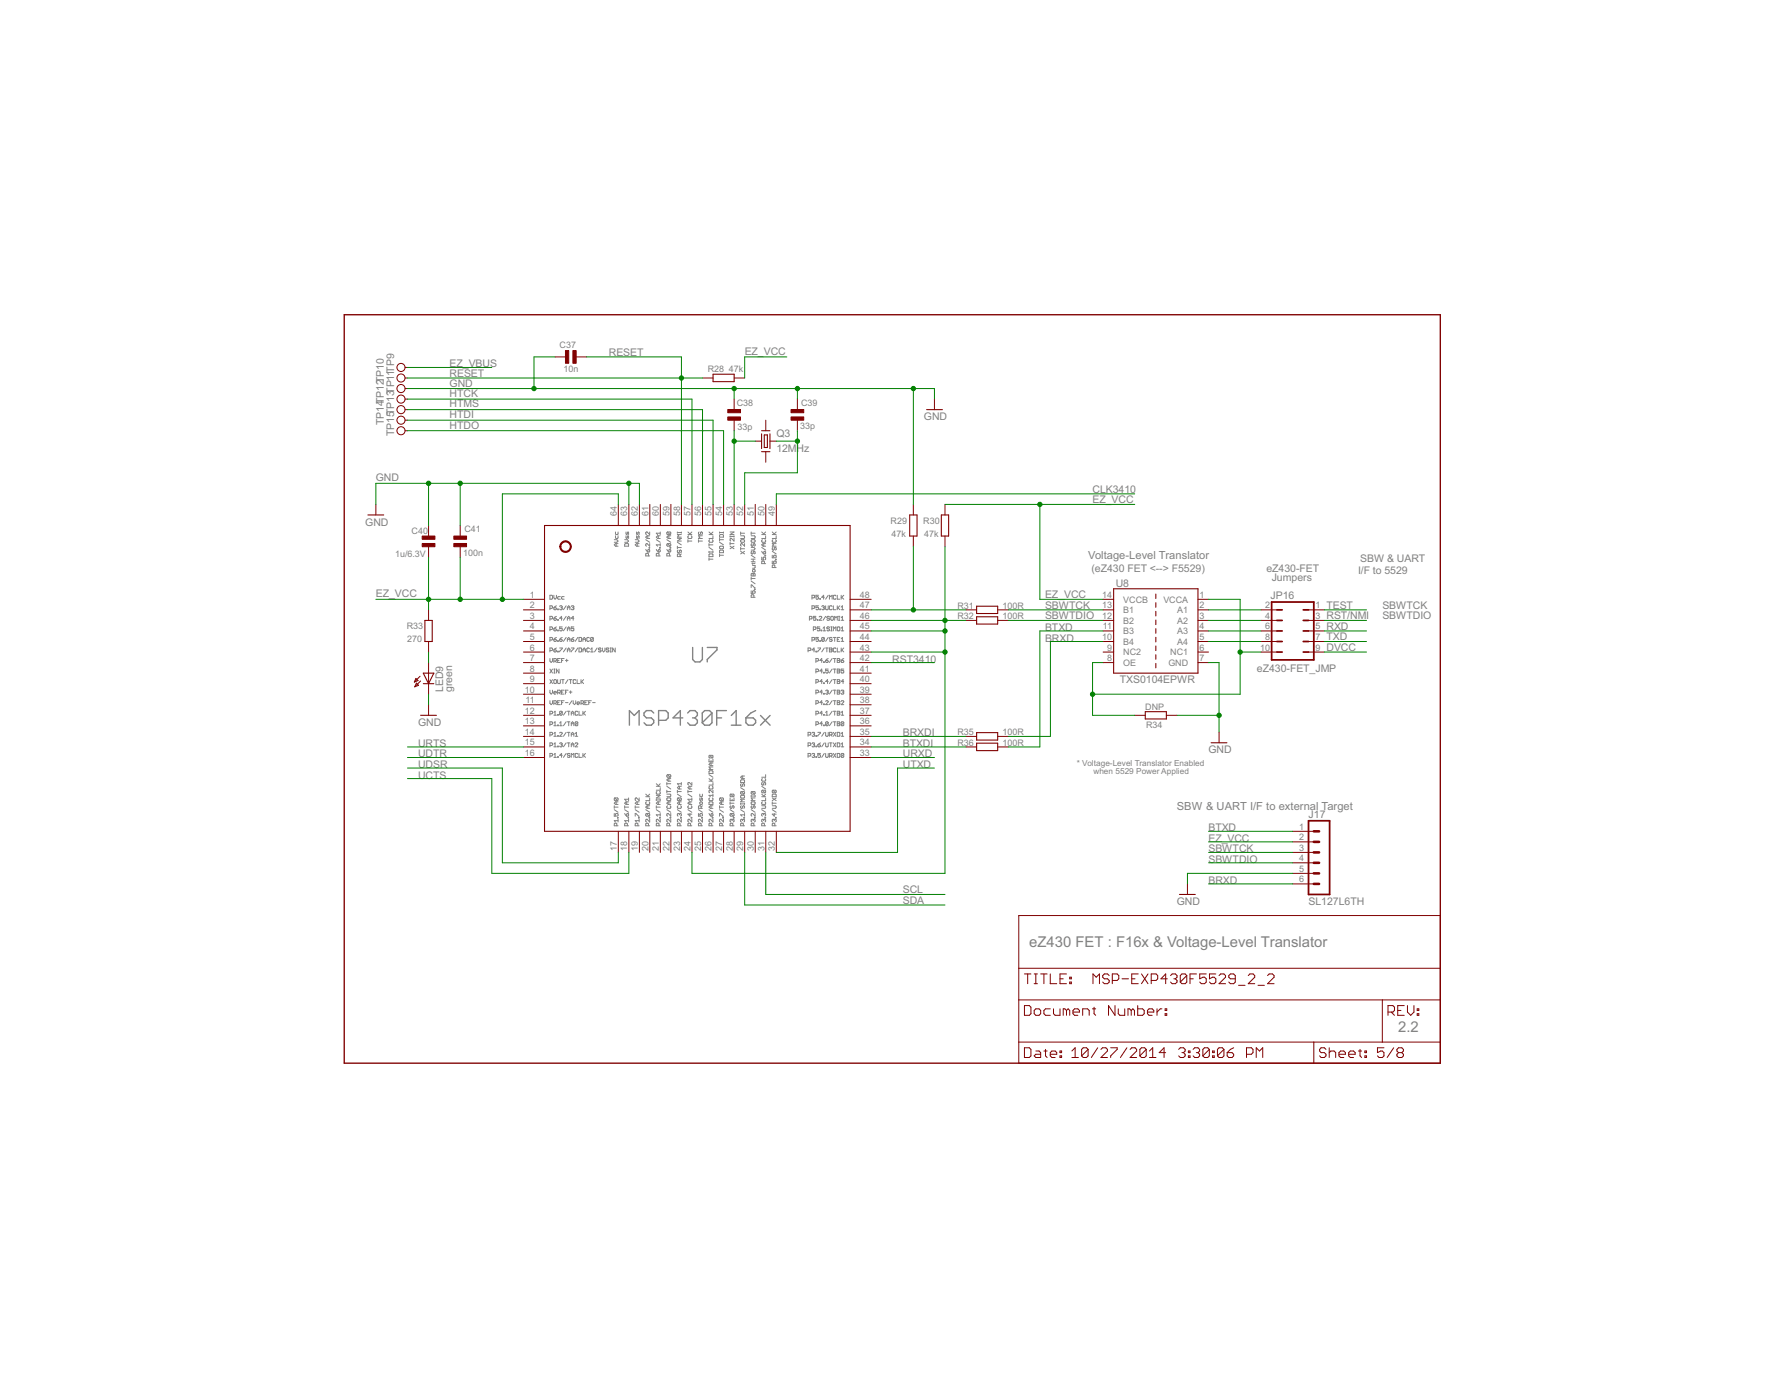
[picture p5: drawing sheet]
<svg xmlns="http://www.w3.org/2000/svg" width="279mm" height="216mm" viewBox="0 0 279 216" stroke-linecap="round" stroke-linejoin="round" font-family="sans-serif">
<defs><g id="words">
<g font-size="2.6" fill="#808080">
<text x="161.2" y="148.3">eZ430 FET : F16x &amp; Voltage-Level Translator</text>
<text x="219" y="161.5">2.2</text>
</g>
<g font-size="1.9" fill="#808080">
<text x="170.4" y="87.6">Voltage-Level Translator</text>
<text x="184.3" y="126.8">SBW &amp; UART I/F to external Target</text>
</g>
<g font-size="1.8" fill="#808080">
<text x="70.4" y="59">RESET</text>
<text x="70.4" y="57.5">EZ_VBUS</text>
<text x="95.3" y="55.7">RESET</text>
<text x="116.6" y="55.5">EZ_VCC</text>
<text x="70.4" y="62.1">HTCK</text>
<text x="70.4" y="63.8">HTMS</text>
<text x="70.4" y="65.4">HTDI</text>
<text x="70.4" y="60.6">GND</text>
<text x="144.7" y="65.8">GND</text>
<text x="60.1" y="66.6" transform="rotate(-90 60.1 66.6)">TP14TP12TP10</text>
<text x="61.8" y="68.3" transform="rotate(-90 61.8 68.3)">TP15TP13TP11TP9</text>
<text x="70.4" y="67.1">HTDO</text>
<text x="121.6" y="70.7">12MHz</text>
<text x="121.6" y="68.4">Q3</text>
<text x="58.9" y="75.3">GND</text>
<text x="171.1" y="77.2">CLK3410</text>
<text x="57.2" y="82.3">GND</text>
<text x="171.1" y="78.8">EZ_VCC</text>
<text x="170.9" y="89.5">(eZ430 FET &lt;--&gt; F5529)</text>
<text x="198.3" y="89.5">eZ430-FET</text>
<text x="212.7" y="89.9">I/F to 5529</text>
<text x="213" y="88.1">SBW &amp; UART</text>
<text x="58.9" y="93.5">EZ_VCC</text>
<text x="163.7" y="93.7">EZ_VCC</text>
<text x="163.7" y="95.3">SBWTCK</text>
<text x="174.7" y="91.9">U8</text>
<text x="199" y="93.8">JP16</text>
<text x="199.2" y="91">Jumpers</text>
<text x="207.8" y="95.3">TEST</text>
<text x="216.5" y="95.3">SBWTCK</text>
<text x="163.7" y="97">SBWTDIO</text>
<text x="163.7" y="98.8">BTXD</text>
<text x="163.7" y="100.4">B</text>
<text x="164.8" y="100.4">RXD</text>
<text x="207.8" y="97">RST/NMI</text>
<text x="207.8" y="98.6">RXD</text>
<text x="207.8" y="100.3">TXD</text>
<text x="207.8" y="101.9">DVCC</text>
<text x="216.5" y="97">SBWTDIO</text>
<text x="139.7" y="103.7">RST3410</text>
<text x="175.4" y="106.9">TXS0104EPWR</text>
<text x="196.9" y="105.1">eZ430-FET_JMP</text>
<text x="65.5" y="113.6">GND</text>
<text x="69.4" y="108.4" transform="rotate(-90 69.4 108.4)">LED9</text>
<text x="70.8" y="108.4" transform="rotate(-90 70.8 108.4)">green</text>
<text x="65.5" y="116.9">URTS</text>
<text x="65.5" y="118.6">UDTR</text>
<text x="141.4" y="118.6">URXD</text>
<text x="141.4" y="115.3">BRXDI</text>
<text x="141.4" y="116.9">BTXDI</text>
<text x="189.3" y="117.9">GND</text>
<text x="65.5" y="120.2">UDSR</text>
<text x="65.5" y="121.9">UCTS</text>
<text x="141.4" y="120.2">UTXD</text>
<text x="189.3" y="131.8">EZ_VCC</text>
<text x="189.3" y="130.1">BTXD</text>
<text x="204.9" y="128">J17</text>
<text x="189.3" y="133.4">SBWTCK</text>
<text x="189.3" y="135.1">SBWTDIO</text>
<text x="141.4" y="139.9">SCL</text>
<text x="141.4" y="141.5">SDA</text>
<text x="184.3" y="141.7">GND</text>
<text x="189.3" y="138.4">BRXD</text>
<text x="204.9" y="141.7">SL127L6TH</text>
</g>
<g font-size="1.6" fill="#808080">
<text x="87.6" y="54.5">C37</text>
<text x="88.2" y="58.3">10n</text>
<text x="110.9" y="58.3">R28</text>
<text x="114.2" y="58.3">47k</text>
<text x="115.4" y="63.6">C38</text>
<text x="125.5" y="63.6">C39</text>
<text x="115.5" y="67.3">33p</text>
<text x="125.3" y="67.1">33p</text>
<text x="64.5" y="83.6">C40</text>
<text x="72.7" y="83.3">C41</text>
<text x="96.6" y="80.8" transform="rotate(-90 96.6 80.8)">64</text>
<text x="98.2" y="80.8" transform="rotate(-90 98.2 80.8)">63</text>
<text x="99.9" y="80.8" transform="rotate(-90 99.9 80.8)">62</text>
<text x="101.5" y="80.8" transform="rotate(-90 101.5 80.8)">61</text>
<text x="103.2" y="80.8" transform="rotate(-90 103.2 80.8)">60</text>
<text x="104.9" y="80.8" transform="rotate(-90 104.9 80.8)">59</text>
<text x="106.5" y="80.8" transform="rotate(-90 106.5 80.8)">58</text>
<text x="108.2" y="80.8" transform="rotate(-90 108.2 80.8)">57</text>
<text x="109.8" y="80.8" transform="rotate(-90 109.8 80.8)">56</text>
<text x="111.5" y="80.8" transform="rotate(-90 111.5 80.8)">55</text>
<text x="113.1" y="80.8" transform="rotate(-90 113.1 80.8)">54</text>
<text x="114.8" y="80.8" transform="rotate(-90 114.8 80.8)">53</text>
<text x="116.4" y="80.8" transform="rotate(-90 116.4 80.8)">52</text>
<text x="118.1" y="80.8" transform="rotate(-90 118.1 80.8)">51</text>
<text x="119.7" y="80.8" transform="rotate(-90 119.7 80.8)">50</text>
<text x="121.4" y="80.8" transform="rotate(-90 121.4 80.8)">49</text>
<text x="139.5" y="82">R29</text>
<text x="144.6" y="82">R30</text>
<text x="61.9" y="87.2">1u/6.3V</text>
<text x="72.6" y="87.1">100n</text>
<text x="139.6" y="84">47k</text>
<text x="144.7" y="84">47k</text>
<text x="83" y="93.6">1</text>
<text x="83" y="95.3">2</text>
<text x="134.7" y="93.6">48</text>
<text x="134.7" y="95.3">47</text>
<text x="150" y="95.3">R31</text>
<text x="157" y="95.3">100R</text>
<text x="172.6" y="93.6">14</text>
<text x="172.6" y="95.3">13</text>
<text x="175.9" y="94.3">VCCB</text>
<text x="175.9" y="96">B1</text>
<text x="182.2" y="94.3">VCCA</text>
<text x="184.4" y="96">A1</text>
<text x="187.8" y="93.6">1</text>
<text x="187.8" y="95.3">2</text>
<text x="198.2" y="95.3">2</text>
<text x="206" y="95.3">1</text>
<text x="63.7" y="98.5">R33</text>
<text x="63.8" y="100.5">270</text>
<text x="83" y="96.9">3</text>
<text x="83" y="98.6">4</text>
<text x="83" y="100.2">5</text>
<text x="83" y="101.9">6</text>
<text x="134.7" y="96.9">46</text>
<text x="134.7" y="98.6">45</text>
<text x="134.7" y="100.2">44</text>
<text x="134.7" y="101.9">43</text>
<text x="150" y="97">R32</text>
<text x="157" y="97">100R</text>
<text x="172.6" y="96.9">12</text>
<text x="172.6" y="100.2">10</text>
<text x="172.7" y="98.6">11</text>
<text x="173.4" y="101.9">9</text>
<text x="175.9" y="97.6">B2</text>
<text x="175.9" y="99.3">B3</text>
<text x="175.9" y="100.9">B4</text>
<text x="184.4" y="97.6">A2</text>
<text x="184.4" y="99.3">A3</text>
<text x="184.4" y="100.9">A4</text>
<text x="187.8" y="96.9">3</text>
<text x="187.8" y="98.6">4</text>
<text x="187.8" y="100.2">5</text>
<text x="187.8" y="101.9">6</text>
<text x="197.4" y="101.9">10</text>
<text x="198.2" y="96.9">4</text>
<text x="198.2" y="98.6">6</text>
<text x="198.2" y="100.2">8</text>
<text x="206" y="96.9">3</text>
<text x="206" y="98.6">5</text>
<text x="206" y="100.2">7</text>
<text x="206" y="101.9">9</text>
<text x="83" y="103.5">7</text>
<text x="83" y="105.2">8</text>
<text x="83" y="106.8">9</text>
<text x="134.7" y="103.5">42</text>
<text x="134.7" y="105.2">41</text>
<text x="134.7" y="106.8">40</text>
<text x="173.4" y="103.5">8</text>
<text x="175.9" y="104.2">OE</text>
<text x="175.9" y="102.6">NC2</text>
<text x="183" y="104.2">GND</text>
<text x="183.3" y="102.6">NC1</text>
<text x="187.8" y="103.5">7</text>
<text x="82.2" y="111.8">12</text>
<text x="82.2" y="113.4">13</text>
<text x="82.2" y="108.5">10</text>
<text x="82.3" y="110.1">11</text>
<text x="134.7" y="108.5">39</text>
<text x="134.7" y="110.1">38</text>
<text x="134.7" y="111.8">37</text>
<text x="134.7" y="113.4">36</text>
<text x="179.4" y="111.2">DNP</text>
<text x="179.5" y="114">R34</text>
<text x="82.2" y="118.4">16</text>
<text x="82.2" y="115.1">14</text>
<text x="82.2" y="116.7">15</text>
<text x="134.7" y="115.1">35</text>
<text x="134.7" y="116.7">34</text>
<text x="134.7" y="118.4">33</text>
<text x="150" y="115.1">R35</text>
<text x="150" y="116.8">R36</text>
<text x="157" y="115.1">100R</text>
<text x="157" y="116.8">100R</text>
<text x="203.5" y="131.6">2</text>
<text x="203.5" y="129.9">1</text>
<text x="96.6" y="133.2" transform="rotate(-90 96.6 133.2)">17</text>
<text x="98.2" y="133.2" transform="rotate(-90 98.2 133.2)">18</text>
<text x="99.9" y="133.2" transform="rotate(-90 99.9 133.2)">19</text>
<text x="101.5" y="133.2" transform="rotate(-90 101.5 133.2)">20</text>
<text x="103.2" y="133.2" transform="rotate(-90 103.2 133.2)">21</text>
<text x="104.9" y="133.2" transform="rotate(-90 104.9 133.2)">22</text>
<text x="106.5" y="133.2" transform="rotate(-90 106.5 133.2)">23</text>
<text x="108.2" y="133.2" transform="rotate(-90 108.2 133.2)">24</text>
<text x="109.8" y="133.2" transform="rotate(-90 109.8 133.2)">25</text>
<text x="111.5" y="133.2" transform="rotate(-90 111.5 133.2)">26</text>
<text x="113.1" y="133.2" transform="rotate(-90 113.1 133.2)">27</text>
<text x="114.8" y="133.2" transform="rotate(-90 114.8 133.2)">28</text>
<text x="116.4" y="133.2" transform="rotate(-90 116.4 133.2)">29</text>
<text x="118.1" y="133.2" transform="rotate(-90 118.1 133.2)">30</text>
<text x="119.7" y="133.2" transform="rotate(-90 119.7 133.2)">31</text>
<text x="121.4" y="133.2" transform="rotate(-90 121.4 133.2)">32</text>
<text x="203.5" y="134.9">4</text>
<text x="203.5" y="133.2">3</text>
<text x="203.5" y="136.5">5</text>
<text x="203.5" y="138.2">6</text>
</g>
<g font-size="1.4" fill="#808080">
<text x="168.6" y="119.9">* Voltage-Level Translator Enabled</text>
<text x="171.3" y="121.2">when 5529 Power Applied</text>
</g>
</g></defs>
<g fill="none" stroke="#808080" stroke-width=".21">
<path d="M98.6 113.5v-2.2l.7 .7 .8-.7v2.2M102.4 111.6l-.4-.3h-.8l-.3 .3v.4l.3 .4h.8l.4 .4v.4l-.4 .3h-.8l-.3-.3M103.1 112.8h1.2l.3-.4v-.8l-.3-.3h-1.2v2.2M106.9 112.4h-1.5l1.2-1.1v2.2M107.7 111.6l.4-.3h.7l.4 .3v.4l-.4 .4M108.5 112.4h.3M108.5 101.4v1.9l.4 .3h.7l.4-.3v-1.9M108.8 112.4l.4 .4v.4l-.4 .3h-.7l-.4-.3M110.8 101.4h1.5v.3l-1.5 1.6v.3M111.5 111.6l-.4-.3h-.7l-.4 .3v1.6M111.5 111.6v1.6l-.4 .3h-.7l-.4-.3M111.5 111.6l-1.5 1.6"/>
<path d="M112.2 112.4h.8M113.8 111.3h-1.6v2.2M114.5 113.5h1.6M114.5 112l.8-.7v2.2M116.8 112.4h1.2l.3 .4v.4l-.3 .3h-.8l-.4-.3zM118.3 111.3l-.7 .3-.8 .8M119.1 112l1.5 1.5M120.6 112l-1.5 1.5"/>
</g>
<g fill="none" stroke="#808080" stroke-width=".16">
<path d="M86.1 93.2l.4 .1v.4l-.1 .1h-.3zM86.1 95.2h.3l.1-.2-.4-.2v.7M86.1 96.9l.4-.1-.1-.3h-.3v.6M86.1 98.6l.4-.2-.1-.3h-.3v.7M86.7 93.2v.4l.2 .2 .2-.2v-.4M86.7 95.1h.3l.1 .3-.3 .1zM86.7 96.8h.3l.1 .2-.3 .1zM86.7 98.4h.3l.1 .3-.3 .1zM87.1 94.8l-.4 .3M87.1 96.5l-.4 .3M87.1 98.1l-.4 .3M87.1 99.8l-.4 .3"/>
<path d="M87.3 95.4l.1 .1zM87.3 97l.1 .1zM87.3 98.7l.1 .1zM87.7 95l.2-.2 .2 .2-.2 .1M87.8 93.4l-.5 .1 .1 .3h.4M87.8 95.1h.1M87.9 95.1l.2 .1-.2 .3-.2-.1M88.1 96.8h-.4l.2-.3v.6M88.1 98.1h-.4v.3h.2l.2 .3-.2 .1-.2-.1M88.1 99.8l-.4 .3M88.3 93.4l-.4 .1 .2 .3h.2M88.7 94.8l-.5 .7"/>
<path d="M88.7 96.5l-.5 .6M88.7 98.1l-.5 .7M88.7 99.8l-.5 .6M88.9 95.5v-.4l.2-.3 .2 .3v.4M88.9 95.1h.4M88.9 97.1v-.4l.2-.2 .2 .2v.4M88.9 98.8v-.4l.2-.3 .2 .3v.4M88.9 96.8h.4M88.9 98.4h.4M89.5 95l.3-.2 .1 .2-.1 .1M89.7 95.1h.1M89.8 95.1l.1 .1-.1 .3-.3-.1"/>
<path d="M89.9 98.1h-.4v.3h.3l.1 .3-.1 .1-.3-.1M89.9 96.8h-.4l.3-.3v.6M89.9 99.8l-.4 .3M90.5 99.8l-.4 .6M90.7 99.8h.3l.1 .1-.1 .5h-.3zM92.3 99.9l-.1-.1-.3 .1v.4l.1 .1 .3-.1M92.9 99.9l-.3-.1-.1 .1v.4M92.9 99.9v.4l-.1 .1-.3-.1M92.9 99.9l-.4 .4M96.2 84.5h.4l.2 .2-.2 .2h-.4M96.4 83.3l.1 .4 .3-.1v-.3M96.4 83.9l.1 .4 .3-.1v-.3"/>
<path d="M96.5 85.1v.4M96.8 85.1h-.4l-.2 .2 .2 .2h.4M97.8 85.2l.1-.1h.5v.4h-.6zM97.8 84.5h.5l.1 .2-.1 .2h-.5M98 83.3l.1 .4 .3-.4v.4M98 83.9l.1 .4 .3-.4v.4M99.5 84.5h.4l.2 .2-.2 .2h-.4M99.7 83.3l.1 .4 .2-.4 .1 .4M99.7 83.9l.1 .4 .2-.4 .1 .4M99.8 85.1v.4M100.1 85.1h-.4l-.2 .2 .2 .2h.4M101.1 86l.4 .4"/>
<path d="M101.1 84.5l.6 .4M101.5 83.9v.4M101.6 87v-.3l-.1-.1-.4 .1v.3h.6M101.6 86l.1 .1v.3h-.2zM101.7 85.7v.1zM101.7 85.1v.4l-.5-.4-.1 .1 .1 .3M101.7 83.9h-.4l-.2 .2 .2 .2h.4M101.7 83.3v.4l-.5-.4-.1 .1 .1 .3M102.8 86l.3 .4M102.8 84.5l.6 .4M103.1 86.1l.1-.1 .2 .1-.1 .3h-.2zM103.1 83.9v.4"/>
<path d="M103.2 87v-.3l-.1-.1-.3 .1v.3h.6M103.3 85.7l.1 .1zM103.4 83.9h-.4l-.2 .2 .2 .2h.4M103.4 83.3v.4M103.4 85.1v.4M103.4 85.3h-.6l.2 .2M103.4 83.5h-.6l.2 .2M104.4 86l.4 .4M104.4 84.5l.7 .4M104.5 85.1l-.1 .3 .1 .1h.4M104.5 85.1h.4l.2 .1-.2 .3M104.5 83.3l-.1 .3 .1 .1h.4"/>
<path d="M104.5 83.3l.6 .1-.2 .3M104.5 85.1l.4 .4M104.5 83.3l.4 .4M104.8 86.1l.1-.1 .2 .1-.2 .3h-.1zM104.8 83.9v.4M104.9 87v-.3l-.1-.1-.4 .1v.3h.7M104.9 85.7l.2 .1zM105.1 83.9h-.5l-.2 .2 .2 .2h.5M106.1 84.3h.6l-.6 .4h.6M106.1 85.7h.6M106.1 83.3v.2M106.1 85.5v.4"/>
<path d="M106.1 84.9l.6 .4M106.1 83.4h.6M106.2 86.1l-.1 .1 .1 .3 .2-.1 .1-.3 .2 .1-.1 .3M106.5 87.1v-.3l-.3-.1-.1 .4h.6M106.7 83.7h-.6l.2 .2-.2 .2h.6M106.7 86.7l-.2 .2M106.7 83.3v.2M107.7 83.7h.7M107.7 84.7h.7M107.7 84.5v.4M107.7 83.3l.5 .4M107.8 83.9l-.1 .1 .1 .3h.4l.2-.1-.2-.3"/>
<path d="M108.4 83.3l-.3 .3M109.4 84.7h.6M109.4 84.5v.4M109.5 83.3l-.1 .1 .1 .3 .2-.1 .1-.3 .2 .1-.1 .3M110 83.9h-.6l.2 .2-.2 .2h.6M111 83.7h.7M111 86.4h.7M111 85.3h.7M111 86.8l.1-.1h.4l.2 .4h-.7zM111 87.5h.7M111 85.1v.4M111 86.3v.2"/>
<path d="M111 87.3v.4M111 85.7l.7 .4M111 83.3l.5 .4M111.1 84.5l-.1 .1 .1 .3h.4l.2-.1-.2-.3M111.7 83.9v.4h-.7M111.7 86.3v.2M111.7 83.3l-.3 .3M112.7 85.6l.1-.1h.4l.1 .3-.1 .1h-.4zM112.7 84.5h.6M112.7 83.8l.1-.1h.4l.1 .4h-.6zM112.7 86.2l.5-.1 .1 .1v.3h-.6zM112.7 83.4h.6"/>
<path d="M112.7 86.9h.6M112.7 83.3v.2M112.7 84.3v.4M112.7 86.7v.4M112.7 84.9l.6 .4M113.3 83.3v.2M114.3 85.1h.7M114.3 83.3h.7l-.7 .4h.7M114.3 85.5l.7 .4M114.3 83.9v.2M114.3 84.9v.4M114.3 84h.7"/>
<path d="M115 84.3v.4l-.4-.4-.3 .1 .1 .3M115 85.5l-.7 .4M115 83.9v.2M116 83.9h.5l.1 .1-.1 .3h-.5M116 83.5h.6M116 85.9h.6M116 86.3l.6 .4M116 83.3v.4M116 85.7v.4M116.1 84.5h.4l.1 .3-.1 .1h-.4l-.1-.1zM116.6 85.1v.4l-.5-.4-.1 .1 .1 .3M116.6 86.3l-.6 .4"/>
<path d="M117.6 84.6l.2-.1h.4l.1 .3-.1 .1h-.4zM117.6 83.9h.6l.1 .1-.1 .3h-.6M117.6 85.7h.5l.2 .2-.2 .2h-.5M117.6 83.5h.7M117.6 87.5h.7M117.6 83.3v.4M117.6 89.9l.2-.1 .2 .1 .2-.1 .1 .4h-.7zM117.6 90.4v.4M117.6 92v-.4l.7 .4M117.6 92.5v.4h.4l-.1-.2 .1-.2 .3 .1-.1 .3M117.6 91l.7 .4M117.6 90.6h.7"/>
<path d="M117.6 87.9h.7M117.6 86.9l.7 .4M117.8 85.1l-.2 .1 .2 .3 .2-.1 .1-.3 .2 .1-.1 .3M117.8 86.3l-.2 .3 .3 .1 .1-.3 .2-.1 .1 .1-.1 .3M117.9 88.1v.2M117.9 88.5h.4v.4l-.4 .1M118 89.2l.3 .1-.1 .3-.3-.1zM118 87.5v.4M118 89.9v.3M118.1 93.5l-.1-.4-.4 .1v.3h.7M118.2 92.2l.1 .1zM118.3 88.1l-.1 .1h-.4"/>
<path d="M119.3 83.7h.6M119.3 87.2v.5h.3l-.1-.3 .1-.2 .3 .1-.1 .4M119.3 86.3l.3 .4M119.3 85.7l.6 .4M119.3 83.3l.4 .4M119.4 84.5l-.1 .1 .1 .3h.4l.1-.1-.1-.3M119.6 86.4l.2-.1 .1 .3-.3 .1zM119.6 85.1v.4M119.7 88.2l-.1-.4-.3 .1v.3h.6M119.8 86.9l.1 .1zM119.9 85.1h-.4l-.2 .2 .2 .2h.4M119.9 83.9v.4h-.6"/>
<path d="M119.9 83.3l-.3 .3M120.9 83.7h.7M120.9 86.9v.4h.4l-.1-.3 .3-.1 .1 .1-.1 .3M120.9 87.8v.4h.4l-.1-.3 .3-.1 .1 .1-.1 .3M120.9 86.3l.7 .4M120.9 83.3l.4 .4M121.1 84.5l-.2 .1 .2 .3h.4l.1-.1-.1-.3M121.1 85.7l-.2 .3 .3 .1 .1-.3 .2-.1 .1 .1-.1 .3M121.3 88.9v-.4l-.4 .1v.3h.7M121.5 87.5l.1 .2zM121.6 85.1h-.7l.3 .2-.3 .2h.7M121.6 83.9v.4h-.7"/>
<path d="M121.6 83.3l-.3 .3M126.8 96.9l.4-.1-.1-.3h-.3v.6M127.2 93.6l.4-.1-.1-.3h-.3v.6M127.2 95.2h.3l.1-.1-.1-.3h-.3v.7M127.4 98.6l.4-.2-.1-.3h-.3v.7M127.8 96.5h-.4v.3l.3-.1 .1 .3-.1 .1-.3-.1M128 97l.1 .1zM128.2 93.2h-.4v.3l.2-.1 .2 .1-.1 .3-.3-.1M128.2 94.8h-.4v.3h.2h.2l-.1 .4-.3-.1M128.2 99.8h-.4v.3l.2-.1 .2 .1-.1 .3-.3-.1M128.3 96.6l.1-.1 .3 .1-.4 .5h.4M128.4 93.7l.1 .1z"/>
<path d="M128.4 95.4l.1 .1zM128.4 98.1h-.4v.3h.2h.2l-.1 .4-.3-.1M128.6 98.7l.1 .1zM128.7 95l.3-.2 .1 .2-.1 .1M128.9 95.1h.1M128.9 98.8h.4M128.9 98.4l.2-.3v.7M129 95.1l.1 .1-.1 .3-.3-.1M129.1 93.5h-.4l.3-.3v.6M129.1 99.9v.4l-.1 .1-.3-.1M129.1 99.9l-.1-.1-.3 .1v.4M129.1 99.9l-.4 .4"/>
<path d="M129.3 94.8v.6l.1 .1 .3-.1v-.6M129.3 96.5l-.4 .6M129.7 93.2l-.4 .6M129.7 99.8l-.4 .6M129.9 93.8v-.6l.2 .2 .2-.2v.6M129.9 96.6l-.3-.1-.1 .2 .3 .1 .1 .2-.1 .1-.3-.1M129.9 98.3l-.3-.2-.1 .3h.3l.1 .3-.1 .1-.3-.1M130.1 96.6l.1-.1 .3 .1v.4l-.1 .1-.3-.1zM130.1 98.1h.2M130.1 98.8h.2M130.2 98.1v.7M130.3 95l-.1-.2-.3 .2v.4l.1 .1 .3-.1"/>
<path d="M130.3 99.9l-.1-.1-.3 .1 .1 .2 .3 .1-.1 .2-.3-.1M130.5 94.8v.7h.4M130.5 99.8h.4M130.5 98.8v-.7l.2 .3 .2-.3v.7M130.7 97.1v-.6l.2 .2 .2-.2v.6M130.7 99.8v.6M130.9 93.3l-.1-.1-.3 .1v.4l.1 .1 .3-.1M131.1 93.2v.6h.4M131.1 94.8v.7M131.2 98.1l.3 .2v.4l-.1 .1-.3-.1v-.4zM131.2 95.1l.3 .4M131.3 96.5h.2"/>
<path d="M131.3 97.1h.2M131.4 96.5v.6M131.5 99.8h-.4v.6h.4M131.5 94.8l-.4 .4M131.7 95.5h.4M131.7 97.1h.4M131.7 98.8h.4M131.7 93.2v.6M131.7 95.1l.2-.3v.7M131.7 96.7l.2-.2v.6M131.7 98.4l.2-.3v.7M131.8 93.5l.3 .3"/>
<path d="M132.1 93.2l-.4 .4M86.1 108.1v.4l.2 .2 .2-.2v-.4M86.1 116.7h.3l.1-.3-.4-.1v.6M86.1 100.2h.3l.1-.3-.4-.1v.6M86.1 101.9h.3l.1-.3-.4-.1v.6M86.1 103.1v.4l.2 .2 .2-.2v-.4M86.1 109.7v.4l.2 .2 .2-.2v-.4M86.1 111.8h.3l.1-.3-.4-.1v.6M86.1 113.4l.4-.1-.1-.3h-.3v.6M86.1 115.1l.4-.1-.1-.3h-.3v.6M86.1 118.4h.3l.1-.3-.4-.1v.6M86.1 104.8l.4 .6"/>
<path d="M86.1 106.4l.4 .6M86.5 104.8l-.4 .6M86.5 106.4l-.4 .6M86.7 116.5l.2-.2v.6M86.7 118.2l.2-.2v.6M86.7 100.1h.3l.1 .2-.3 .1zM86.7 101.7h.3l.1 .3-.3 .1zM86.7 103.5h.3l.1-.3-.4-.1v.6M86.7 108.5h.4l-.1-.3-.3 .2 .1 .3h.2M86.7 110.1h.3l.1-.3-.4-.1v.6M86.7 105.4h.2M86.7 104.8h.2"/>
<path d="M86.7 111.5l.2-.1v.6M86.7 113.2l.2-.2v.6M86.7 114.9l.2-.2v.6M86.7 112h.4M86.7 113.6h.4M86.7 115.3h.4M86.7 116.9h.4M86.7 118.6h.4M86.8 106.4l.3 .1v.4l-.1 .1-.3-.1zM86.8 104.8v.6M86.9 103.5l.2 .2M86.9 110.1l.2 .2"/>
<path d="M87.1 101.5l-.4 .2M87.3 100.3l.1 .1zM87.3 102l.1 .1zM87.3 106.4v.5l.1 .1 .4-.1v-.5M87.3 108.5h.4l.1-.3-.5-.1v.6M87.3 111.9l.1 .1zM87.3 113.5l.1 .1zM87.3 115.2l.1 .1zM87.3 116.8l.1 .1zM87.3 118.5l.1 .1zM87.3 103.4h.2M87.3 110h.2"/>
<path d="M87.5 104.8v.6l-.4-.6v.6M87.5 108.5l.3 .2M87.7 113.2l.1-.2v.6M87.7 100.1h.2l.2 .2-.4 .1zM87.7 101.5h.4l-.4 .6M87.7 114.8v-.1l.4 .1-.4 .5h.4M87.7 116.4l.2-.1 .2 .1-.2 .2M87.7 113.6h.4M87.8 103.1h-.5v.6h.5M87.8 109.7h-.5v.6h.5M87.8 116.6h.1M87.9 116.6l.2 .1-.2 .2-.2-.1"/>
<path d="M87.9 103.4h.3M87.9 106.4h.4M87.9 108.4h.3M87.9 110h.3M88.1 118.3h-.4l.2-.3v.6M88.1 111.5v.4l-.2 .1-.2-.1M88.1 111.5l-.4-.1v.5M88.1 111.5l-.4 .4M88.2 106.4v.6M88.3 103.1h-.4v.6M88.3 108.1h-.4v.6h.4M88.3 109.7h-.4v.6"/>
<path d="M88.6 103.4h.4M88.6 108.4h.2M88.6 110h.4M88.7 101.5l-.5 .6M88.7 111.4l-.5 .6M88.7 113l-.5 .6M88.7 114.7l-.5 .6M88.7 116.3l-.5 .6M88.7 118l-.5 .6M88.8 103.2v.4M88.9 100.4v-.4l.2-.2 .2 .2v.4M88.9 102.1v-.4l.2-.2 .2 .2v.4"/>
<path d="M88.9 100.1h.4M88.9 101.7h.4M88.9 111.4h.4M88.9 113h.4M88.9 114.7h.4M88.9 116.3h.4M89 106.4l-.4 .6M89 108.1h-.4v.6M89.1 111.4v.6M89.1 113v.6M89.1 114.7v.6M89.1 116.3v.6"/>
<path d="M89.2 106.4h.4M89.2 108.4h.4M89.3 118.1l-.1-.1-.3 .1 .1 .2 .3 .1-.1 .2-.3-.1M89.4 106.4v.6M89.4 108.2v.4M89.5 100.1h.3l.1 .2-.3 .1zM89.5 101.5h.4l-.4 .6M89.5 112v-.5l.2-.1 .2 .1v.5M89.5 113.6v-.4l.2-.2 .2 .2v.4M89.5 115.3v-.4l.2-.2 .2 .2v.4M89.5 116.9v-.4l.2-.2 .2 .2v.4M89.5 118.6v-.6l.2 .2 .2-.2v.6"/>
<path d="M89.5 111.7h.4M89.5 113.3h.4M89.5 115h.4M89.5 116.6h.4M89.6 109.7l-.4 .6M89.8 109.7v.4l.2 .2 .2-.2v-.4M90.1 116.4l.1-.1 .3 .1-.4 .5h.4M90.1 115.3h.4M90.1 114.9l.2-.2v.6M90.2 106.5l-.1-.1-.3 .1v.4l.1 .1 .3-.1M90.4 106.4v.6h.4M90.4 110.1h.4l-.1-.2-.3 .1v.2l.3 .1"/>
<path d="M90.5 101.5l-.4 .6M90.5 113.1l-.3-.1-.1 .5M90.5 111.5l-.1-.1-.3 .1 .1 .5 .3-.1M90.5 118.1l-.1-.1-.3 .1 .1 .5 .3-.1M90.5 113.1v.4l-.1 .1-.3-.1M90.5 113.1l-.4 .4M90.7 101.5h.3l.1 .1-.1 .5h-.3zM90.7 111.4v.6h.4M90.7 118v.6h.4M91 110.1h.3l.1-.3-.4-.1v.6M91 106.4v.6M91.1 106.7l.3 .3"/>
<path d="M91.2 110.1l.2 .2M91.3 100.1h.4M91.3 100.4v-.4l.2-.2 .2 .2v.4M91.3 102.1v-.4l.2-.2 .2 .2v.4M91.3 111.4v.6M91.3 118v.6M91.3 101.7h.4M91.4 106.4l-.4 .4M91.4 111.7l.3 .3M91.4 118.3l.3 .3M91.6 110h.2M91.7 111.4l-.4 .4"/>
<path d="M91.7 118l-.4 .4M92 109.7h-.4v.6h.4M92.2 110h.2M92.3 101.6l-.1-.1-.3 .1v.4l.1 .1 .3-.1M92.5 102.1h.4M92.5 101.7l.2-.2v.6M92.6 109.7h-.4v.6M92.8 110h.4M93.5 101.5l-.4 .6M94.1 101.6l-.3-.1-.1 .2h.3l.1 .3-.1 .1-.3-.1M94.3 101.5v.4l.2 .2 .2-.2v-.4M95.4 101.6l-.2-.1-.3 .1 .1 .1 .4 .2-.2 .2-.3-.1"/>
<path d="M95.5 101.5h.3M95.5 102.1h.3M95.7 101.5v.6M96.4 101.5v.6l-.5-.6v.6M111 118.9v.4h.7v-.4M111.1 118.3h-.1l.1 .4h.4M111.1 118.3h.6l-.2 .4M111.1 118.3l.4 .4M111.4 119.1v.2M111.4 119.5v.4M111.7 119.5h-.4l-.3 .2 .3 .2h.4M126.6 101.9h.3l.1-.3-.4-.1v.6"/>
<path d="M126.6 115.1h.3l.1-.3-.4-.1v.6M126.6 116.7h.3l.1-.3-.4-.1v.6M126.6 118.4h.3l.1-.3-.4-.1v.6M127.2 100.2h.3l.1-.1-.1-.3h-.3v.6M127.2 114.8l.3-.1 .1 .1-.1 .2M127.2 116.4l.3-.1 .1 .1-.1 .2M127.2 118.1l.3-.1 .1 .1-.1 .2M127.4 115h.1M127.4 116.6h.1M127.4 118.3h.1M127.5 118.3l.1 .1-.1 .2-.3-.1M127.5 115l.1 .1-.1 .2-.3-.1"/>
<path d="M127.5 116.6l.1 .1-.1 .2-.3-.1M127.6 101.7h-.4l.3-.2v.6M127.8 111.8l.4-.1-.1-.3h-.3v.6M127.8 110.1l.4-.1-.1-.3h-.3v.6M127.8 102l.1 .1zM127.8 103.5l.4-.1-.1-.3h-.3v.6M127.8 105.2l.4-.1-.1-.3h-.3v.6M127.8 106.8l.4-.1-.1-.3h-.3v.6M127.8 108.5l.4-.1-.1-.3h-.3v.6M127.8 113.4l.4-.1-.1-.3h-.3v.6M127.8 115.2l.1 .1zM127.8 116.8l.1 .1z"/>
<path d="M127.8 118.5l.1 .1zM128.1 101.5h.4l-.4 .6M128.1 114.7h.4l-.4 .6M128.1 116.6h.3l.1 .2-.3 .1zM128.4 100.3l.1 .1zM128.5 118h-.4v.3l.2-.1 .2 .1-.1 .3-.3-.1M128.5 116.3l-.4 .3M128.8 103.4h-.4l.3-.3v.6M128.8 108.4h-.4l.3-.3v.6M128.8 110h-.4l.3-.3v.6M128.8 111.7h-.4l.3-.3v.6M128.8 113.3h-.4l.3-.3v.6"/>
<path d="M128.8 105.1h-.4l.3-.3v.6M128.8 106.7h-.4l.3-.3v.6M129 103.6l.1 .1zM129 105.3l.1 .1zM129 106.9l.1 .1zM129 108.6l.1 .1zM129 110.2l.1 .1zM129 111.9l.1 .1zM129 113.5l.1 .1zM129.1 101.5l-.4 .6M129.1 114.7l-.4 .6M129.1 116.3l-.4 .6"/>
<path d="M129.1 118l-.4 .6M129.3 109.8l.1-.1 .3 .1-.4 .5h.4M129.3 103.4h.3l.1 .2-.3 .1zM129.3 101.5h.4M129.3 108.2l.3-.1 .1 .1-.1 .2M129.3 112h.4M129.3 114.7v.5l.1 .1 .3-.1v-.5M129.3 116.3v.5l.1 .1 .3-.1v-.5M129.3 118v.5l.1 .1 .3-.1v-.5M129.3 111.5l.2-.1v.6M129.5 108.4h.1M129.5 101.5v.6"/>
<path d="M129.6 108.4l.1 .1-.1 .2-.3-.1M129.7 113.1v.4l-.1 .1-.3-.1M129.7 104.8h-.4v.3l.2-.1 .2 .1-.1 .3-.3-.1M129.7 113.1l-.3-.1-.1 .1v.4M129.7 103.1l-.4 .3M129.7 106.7h-.4l.3-.3v.6M129.7 113.1l-.4 .4M129.9 115.1h.3l.1-.3-.4-.1v.6M129.9 101.5l.4 .1-.1 .1 .1 .3-.1 .1h-.3zM129.9 101.7h.3M129.9 116.3h.4M129.9 118.4h.3l.1-.3-.4-.1v.6"/>
<path d="M130.1 116.3v.6M130.1 115.1l.2 .2M130.1 118.4l.2 .2M130.3 103.1l-.4 .6M130.3 104.8l-.4 .6M130.3 106.4l-.4 .6M130.3 108.1l-.4 .6M130.3 109.7l-.4 .6M130.3 111.4l-.4 .6M130.3 113l-.4 .6M130.5 103.1h.4M130.5 104.8h.4"/>
<path d="M130.5 106.4h.4M130.5 108.1h.4M130.5 109.7h.4M130.5 111.4h.4M130.5 113h.4M130.5 114.7l.4 .6M130.5 116.3l.4 .6M130.5 118l.4 .6M130.7 103.1v.6M130.7 104.8v.6M130.7 106.4v.6M130.7 108.1v.6"/>
<path d="M130.7 109.7v.6M130.7 111.4v.6M130.7 113v.6M130.9 101.6l-.1-.1-.3 .1v.4l.1 .1 .3-.1M130.9 114.7l-.4 .6M130.9 116.3l-.4 .6M130.9 118l-.4 .6M131.1 114.7l.4 .1v.4l-.1 .1h-.3zM131.1 116.3l.4 .1v.4l-.1 .1h-.3zM131.1 113l.4 .1-.1 .2 .1 .2-.1 .1h-.3zM131.1 111.4l.4 .1-.1 .2 .1 .2-.1 .1h-.3zM131.1 100.1h.2"/>
<path d="M131.1 101.5v.6h.4M131.1 103.1l.4 .1-.1 .2 .1 .2-.1 .1h-.3zM131.1 103.4h.3M131.1 104.8l.4 .1-.1 .2 .1 .2-.1 .1h-.3zM131.1 106.4l.4 .1-.1 .2 .1 .2-.1 .1h-.3zM131.1 108.1l.4 .1-.1 .2 .1 .2-.1 .1h-.3zM131.1 108.4h.3M131.1 109.7l.4 .1-.1 .2 .1 .2-.1 .1h-.3zM131.1 110h.3M131.1 111.7h.3M131.1 113.3h.3M131.1 118l.4 .1v.4l-.1 .1h-.3z"/>
<path d="M131.1 105.1h.3M131.1 106.7h.3M131.7 100.4h.4M131.7 103.4h.3l.1 .2-.3 .1zM131.7 108.2l.3-.1 .1 .1-.1 .2M131.7 109.8l.1-.1 .3 .1-.4 .5h.4M131.7 112h.4M131.7 115.3h.4M131.7 116.9h.4M131.7 111.5l.2-.1v.6M131.7 101.5v.6M131.7 100l.2-.2v.6"/>
<path d="M131.7 114.9l.2-.2v.6M131.7 116.5l.2-.2v.6M131.8 101.7l.3 .4M131.9 108.4h.1M132 108.4l.1 .1-.1 .2-.3-.1M132.1 113.1l-.3-.1-.1 .5M132.1 104.8h-.4v.3l.2-.1 .2 .1-.1 .3-.3-.1M132.1 113.1v.4l-.1 .1-.3-.1M132.1 118.1l-.3-.1-.1 .5M132.1 118.1v.4l-.1 .1-.3-.1M132.1 106.7h-.4l.3-.3v.6M132.1 101.5l-.4 .4"/>
<path d="M132.1 103.1l-.4 .3M132.1 113.1l-.4 .4M132.1 118.1l-.4 .4M96.2 127.4v.4h.3l-.1-.2 .1-.2 .3 .1-.1 .3M96.2 126.2v.4M96.2 126.8l.6 .4M96.2 126.4h.6M96.3 124.9h.4l.1 .1-.1 .3M96.3 124.9l.4 .4M96.3 124.9l-.1 .1 .1 .3h.4M96.5 125.5v.4M96.6 129.3v-.3l-.3-.1-.1 .4h.6"/>
<path d="M96.7 128l.1 .1zM96.8 128.3v.4M96.8 128.5h-.6l.2 .2M96.8 125.5h-.4l-.2 .3 .2 .1h.4M97.8 126.2v.4M97.8 126.4h.6M97.8 127.4l.3 .4M97.8 126.8l.6 .4M98.1 127.5l.2-.1 .1 .1v.3h-.3zM98.1 125.5v.4M98.3 129.3l-.2-.4-.3 .1v.3h.6M98.4 128v.1z"/>
<path d="M98.4 124.9v.4M98.4 128.3v.4M98.4 128.5h-.6l.2 .2M98.4 125.5h-.4l-.2 .3 .2 .1h.4M98.4 125.1h-.6l.2 .2M99.5 127.8v-.4l.6 .4M99.5 126.4h.6M99.5 126.2v.4M99.5 126.8l.6 .4M99.8 125.5v.4M99.9 129.3l-.1-.4-.3 .1v.3h.6M100 128l.1 .1z"/>
<path d="M100.1 124.9v.4l-.4-.4-.2 .1 .1 .3M100.1 128.3v.4M100.1 128.5h-.6l.2 .2M100.1 125.5h-.4l-.2 .3 .2 .1h.4M101.1 126.8l.6 .4M101.1 124.7h.6M101.1 124.3l.5 .4M101.2 125.5l-.1 .1 .1 .3h.5v-.4M101.2 127.4l-.1 .3 .1 .1h.5M101.2 127.4h.5v.1v.3M101.2 127.4l.5 .4M101.5 126.2v.4"/>
<path d="M101.6 129.3l-.1-.4-.4 .1v.3h.6M101.7 128v.1zM101.7 128.3v.4l-.5-.4-.1 .1 .1 .3M101.7 124.9v.4h-.6M101.7 126.2h-.4l-.2 .2 .2 .2h.4M101.7 124.3l-.2 .3M102.8 125.1v.2M102.8 126.2v.4M102.8 126.4h.6M102.8 124.5h.6l-.6 .4h.6M102.8 126.8l.6 .4M102.8 125.2h.6"/>
<path d="M102.8 123.1h.6M102.8 122.7l.4 .4M102.9 123.9l-.1 .1 .1 .3h.4l.1-.1-.1-.3M103.1 125.5v.4M103.2 129.3l-.1-.4-.3 .1v.3h.6M103.3 128l.1 .1zM103.4 128.3v.4l-.4-.4-.2 .1 .1 .3M103.4 123.3v.4h-.6M103.4 125.1v.2M103.4 127.4v.4M103.4 125.5h-.4l-.2 .3 .2 .1h.4M103.4 127.6h-.6l.2 .2"/>
<path d="M103.4 122.7l-.3 .3M104.4 122.5v.4M104.4 123.7v.4M104.4 124.3h.5l.2 .1-.2 .3h-.5M104.4 126.8l.7 .4M104.4 123.9h.7M104.4 123.1l.7 .4M104.4 122.7h.7M104.5 121.3l-.1 .3 .5 .1M104.5 124.9h.4l.2 .3-.2 .1h-.4l-.1-.1zM104.5 126.2l-.1 .1 .1 .3h.4l.2-.2-.2-.2M104.5 121.3h.4l.2 .1-.2 .3"/>
<path d="M104.5 121.3l.4 .4M104.8 121.9v.4M104.8 125.5v.4M104.9 129.3l-.1-.4-.4 .1v.3h.7M104.9 128l.2 .1zM105.1 127.4v.4l-.5-.4-.2 .1 .1 .3M105.1 128.3v.4l-.5-.4-.2 .1 .1 .3M105.1 125.5h-.5l-.2 .3 .2 .1h.5M105.1 121.9h-.5l-.2 .2 .2 .2h.5M106.1 123.7v.4M106.1 123.9h.6M106.1 126.8l.6 .4"/>
<path d="M106.1 124.3l.6 .4M106.2 124.9l-.1 .3 .1 .1h.4M106.2 126.2l-.1 .1 .1 .3h.4l.1-.2-.1-.2M106.2 124.9h.4l.1 .1-.1 .3M106.2 124.9l.4 .4M106.4 127.5l-.1-.1-.2 .1 .1 .3M106.4 123.1v.4M106.4 125.5v.4M106.4 127.5v.1M106.4 127.5l.1-.1 .2 .1-.1 .3M106.5 129.3l-.1-.4-.3 .1v.3h.6M106.6 128l.1 .1z"/>
<path d="M106.7 128.3v.4l-.4-.4-.2 .1 .1 .3M106.7 122.5v.4M106.7 125.5h-.4l-.2 .3 .2 .1h.4M106.7 123.1h-.4l-.2 .2 .2 .2h.4M106.7 122.7h-.6l.2 .2M107.7 123.7v.4M107.7 123.9h.7M107.7 126.8l.7 .4M107.7 124.3l.7 .4M107.8 126.2l-.1 .1 .1 .3h.4l.2-.2-.2-.2M108.1 127.4v.4l-.4-.3h.7M108.1 123.1v.4"/>
<path d="M108.1 125.5v.4M108.2 129.3l-.1-.4-.4 .1v.3h.7M108.2 128l.2 .1zM108.4 122.5v.4l-.6-.4-.1 .1 .1 .3M108.4 128.3v.4l-.6-.4-.1 .1 .1 .3M108.4 124.9v.4M108.4 123.1h-.5l-.2 .2 .2 .2h.5M108.4 125.5h-.5l-.2 .3 .2 .1h.5M108.4 125.1h-.7l.2 .2M109.4 127.4v.4h.3l-.1-.2 .1-.2 .3 .1-.1 .3M109.4 126.8l.6 .4M109.6 124.3l.1 .4 .3-.1v-.3"/>
<path d="M109.6 124.9l.1 .4 .2-.4 .1 .1v.3M109.6 125.6l.3-.1 .1 .4h-.3zM109.8 126.6l-.1-.4-.3 .1v.3h.6M109.8 129.3l-.1-.4-.3 .1v.3h.6M109.9 128l.1 .1zM110 128.3v.4l-.5-.4-.1 .1 .1 .3M110 126.2l-.2 .2M111 122.3h.7M111 127.4l.4 .4M111 126.8l.7 .4M111 121.9l.5 .4M111 121.3l.7 .4"/>
<path d="M111.1 120.7h.4l.2 .4h-.7zM111.1 123.1l-.1 .1 .1 .3h.4l.2-.1-.2-.3M111.1 124.9l-.1 .1 .1 .3h.4l.2-.1-.2-.3M111.1 125.5h.4l.2 .4h-.7zM111.4 127.5l.1-.1 .2 .1-.2 .3h-.1zM111.4 126.2v.4M111.5 129.3l-.1-.4-.4 .1v.3h.7M111.5 128l.2 .1zM111.7 123.7v.4l-.4-.4-.3 .1 .1 .3M111.7 128.3v.4l-.4-.4-.3 .1 .1 .3M111.7 122.5v.4h-.7M111.7 124.3v.4"/>
<path d="M111.7 126.2h-.4l-.3 .2 .3 .2h.4M111.7 124.5h-.7l.3 .2M111.7 120.1h-.7l.3 .2-.3 .2h.7M111.7 121.9l-.3 .3M112.7 126.2v.4M112.7 127.8v-.4l.6 .4M112.7 126.4h.6M112.7 126.8l.6 .4M112.8 124.9l-.1 .3 .1 .1h.4M112.8 124.9h.4l.1 .1-.1 .3M112.8 124.9l.4 .4M113 125.5v.4"/>
<path d="M113.1 129.3l-.1-.4-.3 .1v.3h.6M113.2 128l.1 .1zM113.3 128.3v.4l-.4-.4-.2 .1 .1 .3M113.3 125.5h-.4l-.2 .3 .2 .1h.4M114.3 124.9v.4h.7v-.4M114.3 125.5v.4M114.3 126.8l.7 .4M114.3 125.8h.7M114.4 124.3l-.1 .3 .1 .1h.5M114.4 126.2l-.1 .2 .3 .2 .1-.3 .2-.1 .1 .1-.1 .3M114.4 127.4l-.1 .3 .1 .1h.5M114.4 124.3h.5l.1 .1-.1 .3"/>
<path d="M114.4 127.4h.5l.1 .1-.1 .3M114.4 127.4l.5 .4M114.4 124.3l.5 .4M114.7 128.4l-.1-.1-.3 .1 .1 .3M114.7 128.4l.1-.1 .2 .1-.1 .3M114.7 125.1v.2M114.7 128.4v.1M114.8 129.3l-.1-.4-.4 .1v.3h.7M114.9 128l.1 .1zM116 125.8v.1M116 126.8l.6 .4M116 125.9h.6"/>
<path d="M116 123.3l.6 .4M116.1 122.1h.4l.1 .4h-.6zM116.1 122.7l-.1 .3 .2 .1 .1-.3 .2-.1 .1 .1-.1 .3M116.1 123.9l-.1 .3 .1 .1h.4M116.1 124.5h.4l.1 .3-.1 .1h-.4l-.1-.1zM116.1 126.2l-.1 .1 .1 .3 .2-.2 .1-.2 .2 .1-.1 .3M116.1 123.9l.5 .1-.1 .3M116.1 123.9l.4 .4M116.3 128.4l-.1-.1-.2 .1 .1 .3M116.3 128.4l.1-.1 .2 .1-.1 .3M116.3 121.5v.4M116.3 128.4v.1"/>
<path d="M116.4 129.3l-.1-.4-.3 .1v.3h.6M116.5 128l.1 .1zM116.6 125.8v.1M116.6 127.4v.4M116.6 121.5h-.4l-.2 .2 .2 .2h.4M116.6 125.1h-.6l.2 .2-.2 .2h.6M116.6 127.6h-.6l.2 .2M117.6 124.5v.2M117.6 126.8l.7 .4M117.6 124.6h.7M117.8 123.9l-.2 .3 .2 .1h.4M117.8 125.5h.4l.1 .4h-.5h-.2z"/>
<path d="M117.8 126.2l-.2 .1 .2 .3 .2-.2 .1-.2 .2 .1-.1 .3M117.8 123.9l.5 .1-.1 .3M117.8 123.9l.4 .4M118 128.4l-.1-.1-.3 .1 .2 .3M118 128.4l.1-.1 .2 .1-.1 .3M118 128.4v.1M118.1 129.3l-.1-.4-.4 .1v.3h.7M118.2 128l.1 .1zM118.3 127.4v.4l-.5-.4-.2 .1 .2 .3M118.3 124.5v.2M118.3 124.9h-.7l.3 .2-.3 .2h.7M119.3 126.2h.5l.1 .1-.1 .3h-.5"/>
<path d="M119.3 124.7h.6M119.3 126.8l.6 .4M119.3 124.3l.4 .4M119.3 123.1l.6 .4M119.4 121.9l-.1 .1 .1 .3h.4l.1-.1-.1-.3M119.4 122.5l-.1 .1 .1 .3 .2-.1 .1-.3 .2 .1-.1 .3M119.4 123.7l-.1 .3 .1 .1h.4M119.4 125.5l-.1 .1 .1 .3h.5l-.1-.4M119.4 123.7h.4l.1 .1-.1 .3M119.4 123.7l.4 .4M119.6 127.5l-.1-.1-.2 .1 .1 .3M119.6 128.4l-.1-.1-.2 .1 .1 .3"/>
<path d="M119.6 127.5l.1-.1 .2 .1-.1 .3M119.6 128.4l.1-.1 .2 .1-.1 .3M119.6 127.5v.1M119.6 128.4v.1M119.7 129.3l-.1-.4-.3 .1v.3h.6M119.8 128l.1 .1zM119.9 121.3v.4h-.6M119.9 124.9v.4h-.6M119.9 124.3l-.3 .3M120.9 124.4l.2-.1h.4l.1 .4h-.7zM120.9 125.5v.4M120.9 126.2h.6l.1 .1-.1 .3h-.6"/>
<path d="M120.9 125.8h.7M120.9 126.8l.7 .4M120.9 124.9l.7 .4M121.1 123.7l-.2 .3 .2 .1h.4M121.1 123.7h.4l.1 .1-.1 .3M121.1 123.7l.4 .4M121.3 128.4l-.1-.1-.3 .1 .2 .3M121.3 128.4v-.1l.3 .1-.1 .3M121.3 127.4v.4l-.4-.3h.7M121.3 128.4v.1M121.3 129.3v-.4l-.4 .1v.3h.7M121.5 128l.1 .1z"/>
<path d="M121.6 124.9l-.7 .4"/>
</g>
<g fill="#800000" stroke="#800000" stroke-width=".16">
<path d="M71.1 85.1h2v.5h-2z"/>
<path d="M71.1 83.9h2v.5h-2z"/>
<path d="M89.7 54.9h.5v2h-.5z"/>
<path d="M88.6 54.9h.5v2h-.5z"/>
<path d="M123.9 65.3h2v.5h-2z"/>
<path d="M123.9 64.1h2v.5h-2z"/>
<path d="M114 65.3h2v.5h-2z"/>
<path d="M114 64.1h2v.5h-2z"/>
<path d="M66.1 83.9h2v.5h-2z"/>
<path d="M66.1 85.1h2v.5h-2z"/>
</g>
<g fill="none" stroke="#800000" stroke-width=".16">
<path d="M63.5 57.5h.3M63.5 59.2h.3M86.9 55.9h1.7M90.2 55.9h1.7M110 59.2h1.7M115 59.2h1.6M58.9 79v1.6M63.5 60.8h.3M63.5 62.5h.3M63.5 64.1h.3M63.5 65.8h.3M63.5 67.4h.3"/>
<path d="M96.8 79v3.3M98.5 79v3.3M100.1 79v3.3M101.8 79v3.3M103.4 79v3.3M105.1 79v3.3M106.7 79v3.3M108.4 79v3.3M110 79v3.3M111.7 79v3.3M113.3 79v3.3M115 62.5v1.6"/>
<path d="M115 65.8v1.6M115 79v3.3M116.6 79v3.3M118.3 79v3.3M118.3 69.1h1M119.9 65.8v1.6M119.9 70.7v1.7M119.9 79v3.3M120.6 69.1h1M121.6 79v3.3M124.9 62.5v1.6M124.9 65.8v1.6"/>
<path d="M143 79v1.6M146.3 62.5v1.6M148 79v1.6M67.1 82.3v1.6M67.1 85.6v1.6M67.1 95.5v1.6M72.1 82.3v1.6M72.1 85.6v1.6M82 93.8h3.3M82 95.5h3.3M82 97.1h3.3M82 98.8h3.3"/>
<path d="M133.1 93.8h3.3M133.1 95.5h3.3M133.1 97.1h3.3M133.1 98.8h3.3M143 83.9v1.7M148 83.9v1.7M151.3 95.5h1.7M151.3 97.1h1.7M156.3 95.5h1.6M156.3 97.1h1.6M172.8 93.8h1.6M172.8 95.5h1.6"/>
<path d="M172.8 97.1h1.6M172.8 98.8h1.6M187.6 93.8h1.7M187.6 95.5h1.7M187.6 97.1h1.7M187.6 98.8h1.7M197.5 95.5h2.5M197.5 97.1h2.5M197.5 98.8h2.5M204.9 95.5h2.5M204.9 97.1h2.5M204.9 98.8h2.5"/>
<path d="M65.1 106.2l.4 .4-.6 .2zM65.2 107l.4 .3-.6 .2zM65.8 105.9l-.9 .9M65.9 106.6l-.9 .9M67.1 100.4v1.7M67.1 103.7v5M67.1 110.3v1.7M82 100.4h3.3M82 102.1h3.3M82 103.7h3.3M82 105.4h3.3M82 107h3.3"/>
<path d="M82 108.7h3.3M82 110.3h3.3M82 112h3.3M82 113.6h3.3M82 115.3h3.3M82 116.9h3.3M82 118.6h3.3M133.1 100.4h3.3M133.1 102.1h3.3M133.1 103.7h3.3M133.1 105.4h3.3M133.1 107h3.3"/>
<path d="M133.1 108.7h3.3M133.1 110.3h3.3M133.1 112h3.3M133.1 113.6h3.3M133.1 115.3h3.3M133.1 116.9h3.3M133.1 118.6h3.3M151.3 115.3h1.7M151.3 116.9h1.7M156.3 115.3h1.6M156.3 116.9h1.6M172.8 100.4h1.6"/>
<path d="M172.8 102.1h1.6M172.8 103.7h1.6M177.7 112h1.7M182.7 112h1.6M187.6 100.4h1.7M187.6 102.1h1.7M187.6 103.7h1.7M190.9 114.6v1.7M197.5 100.4h2.5M197.5 102.1h2.5M204.9 100.4h2.5M204.9 102.1h2.5"/>
<path d="M96.8 130.2v3.3M98.5 130.2v3.3M100.1 130.2v3.3M101.8 130.2v3.3M103.4 130.2v3.3M105.1 130.2v3.3M106.7 130.2v3.3M108.4 130.2v3.3M110 130.2v3.3M111.7 130.2v3.3M113.3 130.2v3.3M115 130.2v3.3"/>
<path d="M116.6 130.2v3.3M118.3 130.2v3.3M119.9 130.2v3.3M121.6 130.2v3.3M186 138.4v1.6M202.5 131.8h3.3M202.5 130.2h3.3M202.5 135.1h3.3M202.5 133.5h3.3M202.5 136.7h3.3M202.5 138.4h3.3M159.6 143.3h66v23.2h-66z"/>
<path d="M159.6 156.5h66M159.6 151.6h66M160.4 157.4h.8l.3 .3v1l-.3 .3h-.8zM160.4 152.5h1.1M161 152.5v1.5M162 158.2l.2-.3h.5l.3 .3v.5l-.3 .3h-.5l-.2-.3zM162 152.5h.5M162 154h.5M162.2 152.5v1.5M163 152.5h1M163.5 152.5v1.5M164.5 152.5v1.5h1"/>
<path d="M164.5 157.9h-.8l-.2 .3v.5l.2 .3h.8M165 157.9v.8l.2 .3h.8v-1.1M166 153.2h.5M167 152.5h-1v1.5h1M167 158.2l-.2-.3h-.3v1.1M167 158.2l.3-.3 .2 .3v.8M167 158.2v.8M167.5 153.8h.3v.2h-.3zM167.5 153h.3v.2h-.3zM168 158.5h1.1v-.3l-.3-.3h-.5l-.3 .3v.5l.3 .3h.5M169.6 159v-1.1h.7l.3 .3v.8M171.1 157.9h.5"/>
<path d="M171.2 154v-1.5l.5 .5 .5-.5v1.5M171.3 157.7v1l.3 .3M173.7 152.7l-.2-.2h-.5l-.3 .2v.3l.3 .2h.5l.2 .3v.3l-.2 .2h-.5l-.3-.2M174.2 153.5h.8l.2-.3v-.5l-.2-.2h-.8v1.5M174.6 157.4v1.6l-1-1.6v1.6M175.1 157.9v.8l.3 .3h.7v-1.1M175.7 153.2h1M177.2 158.2l-.3-.3h-.2v1.1M177.2 158.2v.8M177.2 158.2l.2-.3 .3 .3v.8M177.2 153.2h.6M178.2 157.4v1.6h.7l.3-.3v-.5l-.3-.3h-.7"/>
<path d="M178.3 152.5h-1.1v1.5h1.1M178.8 152.5l1 1.5M179.7 158.5h1v-.3l-.3-.3h-.4l-.3 .3v.5l.3 .3h.4M179.8 152.5l-1 1.5M180.3 153.5h.8l.2-.3v-.5l-.2-.2h-.8v1.5M181.2 157.9v1.1M182 157.9h-.3l-.5 .6M182.5 158.7h.2v.3h-.2zM182.5 157.9h.2v.3h-.2zM182.8 153.2h-1l.8-.7v1.5M183.3 152.7l.3-.2h.5l.2 .2v.3l-.2 .2M183.8 153.2h.3"/>
<path d="M184.1 153.2l.2 .3v.3l-.2 .2h-.5l-.3-.2M185.9 152.7l-.3-.2h-.5l-.3 .2v1.1M185.9 152.7v1.1l-.3 .2h-.5l-.3-.2M185.9 152.7l-1.1 1.1M186.4 153.2h.5M187.4 152.5h-1v1.5M188.9 152.5h-1v.7l.5-.2h.3l.2 .2v.6l-.2 .2h-.5l-.3-.2M190.4 152.5h-1v.7l.5-.2h.3l.2 .2v.6l-.2 .2h-.5l-.3-.2M190.9 152.7l.3-.2h.5l.2 .2v.3l-1 1h1M193.5 153.2h-.8l-.3-.2v-.3l.3-.2h.5l.3 .2v1.1l-.3 .2h-.5l-.3-.2M194 154.3h1M195.5 152.7l.2-.2h.6l.2 .2v.3l-1 1h1"/>
<path d="M197 154.3h1M198.5 152.7l.3-.2h.5l.2 .2v.3l-1 1h1M216.5 156.5v6.7M217.4 158.5h.7l.3-.3v-.5l-.3-.3h-.7v1.6M217.9 158.5l.5 .5M218.9 158.2h.5M219.9 157.4h-1v1.6h1M220.4 157.4v1.1l.5 .5 .5-.5v-1.1M222 158.7h.2v.3h-.2zM222 157.9h.2v.3h-.2zM159.6 163.2h66M160.4 164h.8l.3 .3v1l-.3 .3h-.8z"/>
<path d="M162.2 164.5h.5l.3 .3v.8h-.8l-.2-.3 .2-.2h.8M163.5 164.5h.5M163.7 164.3v1l.3 .3M164.5 165.1h1v-.3l-.3-.3h-.5l-.2 .3v.5l.2 .3h.5M166 165.3h.3v.3h-.3zM166 164.5h.3v.3h-.3zM167.9 165.6h1M167.9 164.5l.5-.5v1.6M170.4 164.3v1l-.2 .3h-.5l-.3-.3M170.4 164.3l-.2-.3h-.5l-.3 .3v1M170.4 164.3l-1 1M171.9 164l-1 1.6"/>
<path d="M172.4 164.3l.3-.3h.5l.2 .3v.2l-1 1.1h1M173.9 164h1.1v.3l-1.1 1v.3M176.5 164l-1 1.6M177 164.3l.2-.3h.6l.2 .3v.2l-1 1.1h1M179.5 164.3v1l-.2 .3h-.5l-.3-.3M179.5 164.3l-.2-.3h-.5l-.3 .3v1M179.5 164.3l-1 1M180 165.6h1M180 164.5l.5-.5v1.6M182.6 164.8h-1.1l.8-.8v1.6M184.6 164.3l.2-.3h.6l.2 .3v.2l-.2 .3M185.1 164.8h.3"/>
<path d="M185.4 164.8l.2 .3v.2l-.2 .3h-.6l-.2-.3M186.1 165.3h.3v.3h-.3zM186.1 164.5h.3v.3h-.3zM186.9 164.3l.2-.3h.5l.3 .3v.2l-.3 .3M187.4 164.8h.2M187.6 164.8l.3 .3v.2l-.3 .3h-.5l-.2-.3M189.4 164.3v1l-.3 .3h-.5l-.2-.3M189.4 164.3l-.3-.3h-.5l-.2 .3v1M189.4 164.3l-1 1M189.9 165.3h.3v.3h-.3zM189.9 164.5h.3v.3h-.3zM191.7 164.3v1l-.3 .3h-.5l-.2-.3"/>
<path d="M191.7 164.3l-.3-.3h-.5l-.2 .3v1M191.7 164.3l-1 1M192.2 164.8h.8l.2 .3v.2l-.2 .3h-.6l-.2-.3zM193.2 164l-.5 .3-.5 .5M195.2 165.1h.8l.2-.3v-.5l-.2-.3h-.8v1.6M196.7 165.6v-1.6l.6 .5 .5-.5v1.6M205.8 163.2v3.3M207.7 164.3l-.3-.3h-.5l-.2 .3v.2l.2 .3h.5l.3 .3v.2l-.3 .3h-.5l-.2-.3M208.2 164.8l.2-.3h.5l.3 .3v.8M208.2 164v1.6M209.7 165.1h1v-.3l-.2-.3h-.5l-.3 .3v.5l.3 .3h.5M211.2 165.1h1v-.3l-.2-.3h-.5l-.3 .3v.5l.3 .3h.5"/>
<path d="M212.7 164.5h.6M213 164.3v1l.3 .3M213.8 165.3h.2v.3h-.2zM213.8 164.5h.2v.3h-.2zM216.7 164h-1v.8l.5-.3h.3l.2 .3v.5l-.2 .3h-.5l-.3-.3M218.3 164l-1 1.6M219 164.8l-.2 .3v.2l.2 .3h.5l.3-.3v-.2l-.3-.3M219 164.8l-.2-.3v-.2l.2-.3h.5l.3 .3v.2l-.3 .3M219 164.8h.5"/>
<circle cx="62.8" cy="59.2" r=".64"/>
<circle cx="62.8" cy="57.5" r=".64"/>
<circle cx="62.8" cy="64.1" r=".64"/>
<circle cx="62.8" cy="67.4" r=".64"/>
<circle cx="62.8" cy="60.8" r=".64"/>
<circle cx="62.8" cy="65.8" r=".64"/>
<circle cx="62.8" cy="62.5" r=".64"/>
</g>
<g fill="none" stroke="#800000" stroke-width=".17">
<path d="M111.7 58.6h3.3v1.2h-3.3zM119.3 67.9v2.3M119.3 67.4h1.3M119.3 70.7h1.3M119.7 68.1h.5v2h-.5zM120.6 67.9v2.3M145.1 64.1h2.5M57.6 80.6h2.5M66.5 97.1h1.2v3.3h-1.2zM85.3 82.3h47.8v47.9h-47.8zM142.5 80.6h1.1v3.3h-1.1zM147.4 80.6h1.2v3.3h-1.2z"/>
<path d="M153 96.6h3.3v1.1h-3.3zM153 94.9h3.3v1.2h-3.3zM174.4 92.2h13.2v13.2h-13.2zM181 93v.7M181 94.4v.7M181 95.7v.7M181 97.1v.7M181 98.4v.7M181 99.8v.7M65.9 112h2.4M66.3 105.4h1.6l-.8 1.6zM66.3 107h1.6"/>
<path d="M153 114.7h3.3v1.2h-3.3zM153 116.4h3.3v1.1h-3.3zM179.4 111.4h3.3v1.2h-3.3zM181 101.1v.8M181 102.5v.7M181 103.9v.7M189.7 116.3h2.5M184.7 140h2.5"/>
</g>
<path d="M87.8 85a.9 .9 0 0 1 1.5 0 .9 .9 0 0 1-.4 1.4 .9 .9 0 0 1-1.2-.8h.1a.75 .75 0 0 1 1.1-.6 .75 .75 0 0 1 .2 1.2 .75 .75 0 0 1-1.2-.4l-.1-.2h-.1z" fill-rule="evenodd" fill="#800000" stroke="#800000" stroke-width=".16"/>
<path d="M199.2 94.3h6.6v9h-6.6zM200 95.5h.8M200 97.1h.8M200 98.8h.8M204.1 95.5h.8M204.1 97.1h.8M204.1 98.8h.8M200 100.4h.8M200 102.1h.8M204.1 100.4h.8M204.1 102.1h.8M204.9 128.5h3.3v11.5h-3.3z" fill="none" stroke="#800000" stroke-width=".28"/>
<path d="M205.8 133.5h.8M205.8 135.1h.8M205.8 131.8h.8M205.8 130.2h.8M205.8 136.7h.8M205.8 138.4h.8" fill="none" stroke="#800000" stroke-width=".4"/>
<path d="M53.9 49.3h171.7v117.2h-171.7z" fill="none" stroke="#800000" stroke-width=".21"/>
<g fill="none" stroke="#008000" stroke-width=".16">
<path d="M63.8 59.2h46.2M63.8 57.5h13.2M86.9 55.9h-3.3v4.9M91.9 55.9h14.8v23.1M123.2 55.9h-6.6v3.3M58.9 79v-3.3h41.2v3.3M63.8 62.5h44.6v16.5M63.8 64.1h46.2v14.9M63.8 65.8h47.9v13.2M63.8 67.4h49.5v11.6M63.8 60.8h82.5v1.7M67.1 75.7v6.6"/>
<path d="M72.1 75.7v6.6M96.8 79v-1.7h-18.1v16.5M98.5 75.7v3.3M115 69.1h3.3M115 60.8v1.7M115 67.4v11.6M121.6 69.1h3.3M124.9 67.4v6.6h-8.3v5M124.9 60.8v1.7M143 60.8v18.2M148 79h29.7M162.9 79v14.8h9.9"/>
<path d="M177.7 77.3h-56.1v1.7M58.9 93.8h23.1M67.1 87.2v8.3M72.1 87.2v6.6M136.4 95.5h14.9M136.4 97.1h14.9M136.4 98.8h11.6M143 85.6v9.9M148 85.6v51.1h-39.6v-3.2M157.9 95.5h14.9M157.9 97.1h14.9M172.8 98.8h-9.9v18.1h-5"/>
<path d="M189.3 93.8h4.9v14.9h-23.1M189.3 95.5h8.2M189.3 97.1h8.2M189.3 98.8h8.2M207.4 95.5h6.6M207.4 97.1h6.6M207.4 98.8h6.6M63.8 118.6h18.2M63.8 116.9h18.2M67.1 102.1v1.6M67.1 108.7v1.6M136.4 118.6h9.9"/>
<path d="M136.4 103.7h9.9M136.4 102.1h11.6M136.4 116.9h14.9M136.4 115.3h14.9M172.8 103.7h-1.7v8.3h6.6M172.8 100.4h-8.3v14.9h-6.6M184.3 112h6.6M189.3 103.7h1.6v10.9M189.3 100.4h8.2M194.2 102.1h3.3M207.4 102.1h6.6M207.4 100.4h6.6"/>
<path d="M63.8 120.2h14.9v14.9h18.1v-1.6M63.8 121.9h13.2v14.8h21.5v-3.2M116.6 133.5v8.2h31.4M119.9 133.5v6.5h28.1M146.3 120.2h-5.7v13.3h-19M189.3 131.8h13.2M189.3 133.5h13.2M189.3 135.1h13.2M189.3 130.2h13.2M189.3 138.4h13.2M202.5 136.7h-16.5v1.7"/>
</g>
<g fill="#008000" stroke="#008000" stroke-width=".16">
<circle cx="72.1" cy="93.8" r=".34"/>
<circle cx="67.1" cy="93.8" r=".34"/>
<circle cx="78.7" cy="93.8" r=".34"/>
<circle cx="162.9" cy="79" r=".34"/>
<circle cx="106.7" cy="59.2" r=".34"/>
<circle cx="115" cy="69.1" r=".34"/>
<circle cx="124.9" cy="69.1" r=".34"/>
<circle cx="143" cy="95.5" r=".34"/>
<circle cx="148" cy="97.1" r=".34"/>
<circle cx="148" cy="98.8" r=".34"/>
<circle cx="148" cy="102.1" r=".34"/>
<circle cx="194.2" cy="102.1" r=".34"/>
<circle cx="171.1" cy="108.7" r=".34"/>
<circle cx="83.6" cy="60.8" r=".34"/>
<circle cx="115" cy="60.8" r=".34"/>
<circle cx="124.9" cy="60.8" r=".34"/>
<circle cx="143" cy="60.8" r=".34"/>
<circle cx="72.1" cy="75.7" r=".34"/>
<circle cx="67.1" cy="75.7" r=".34"/>
<circle cx="98.5" cy="75.7" r=".34"/>
<circle cx="190.9" cy="112" r=".34"/>
</g>
<use href="#words"/>
</svg>
